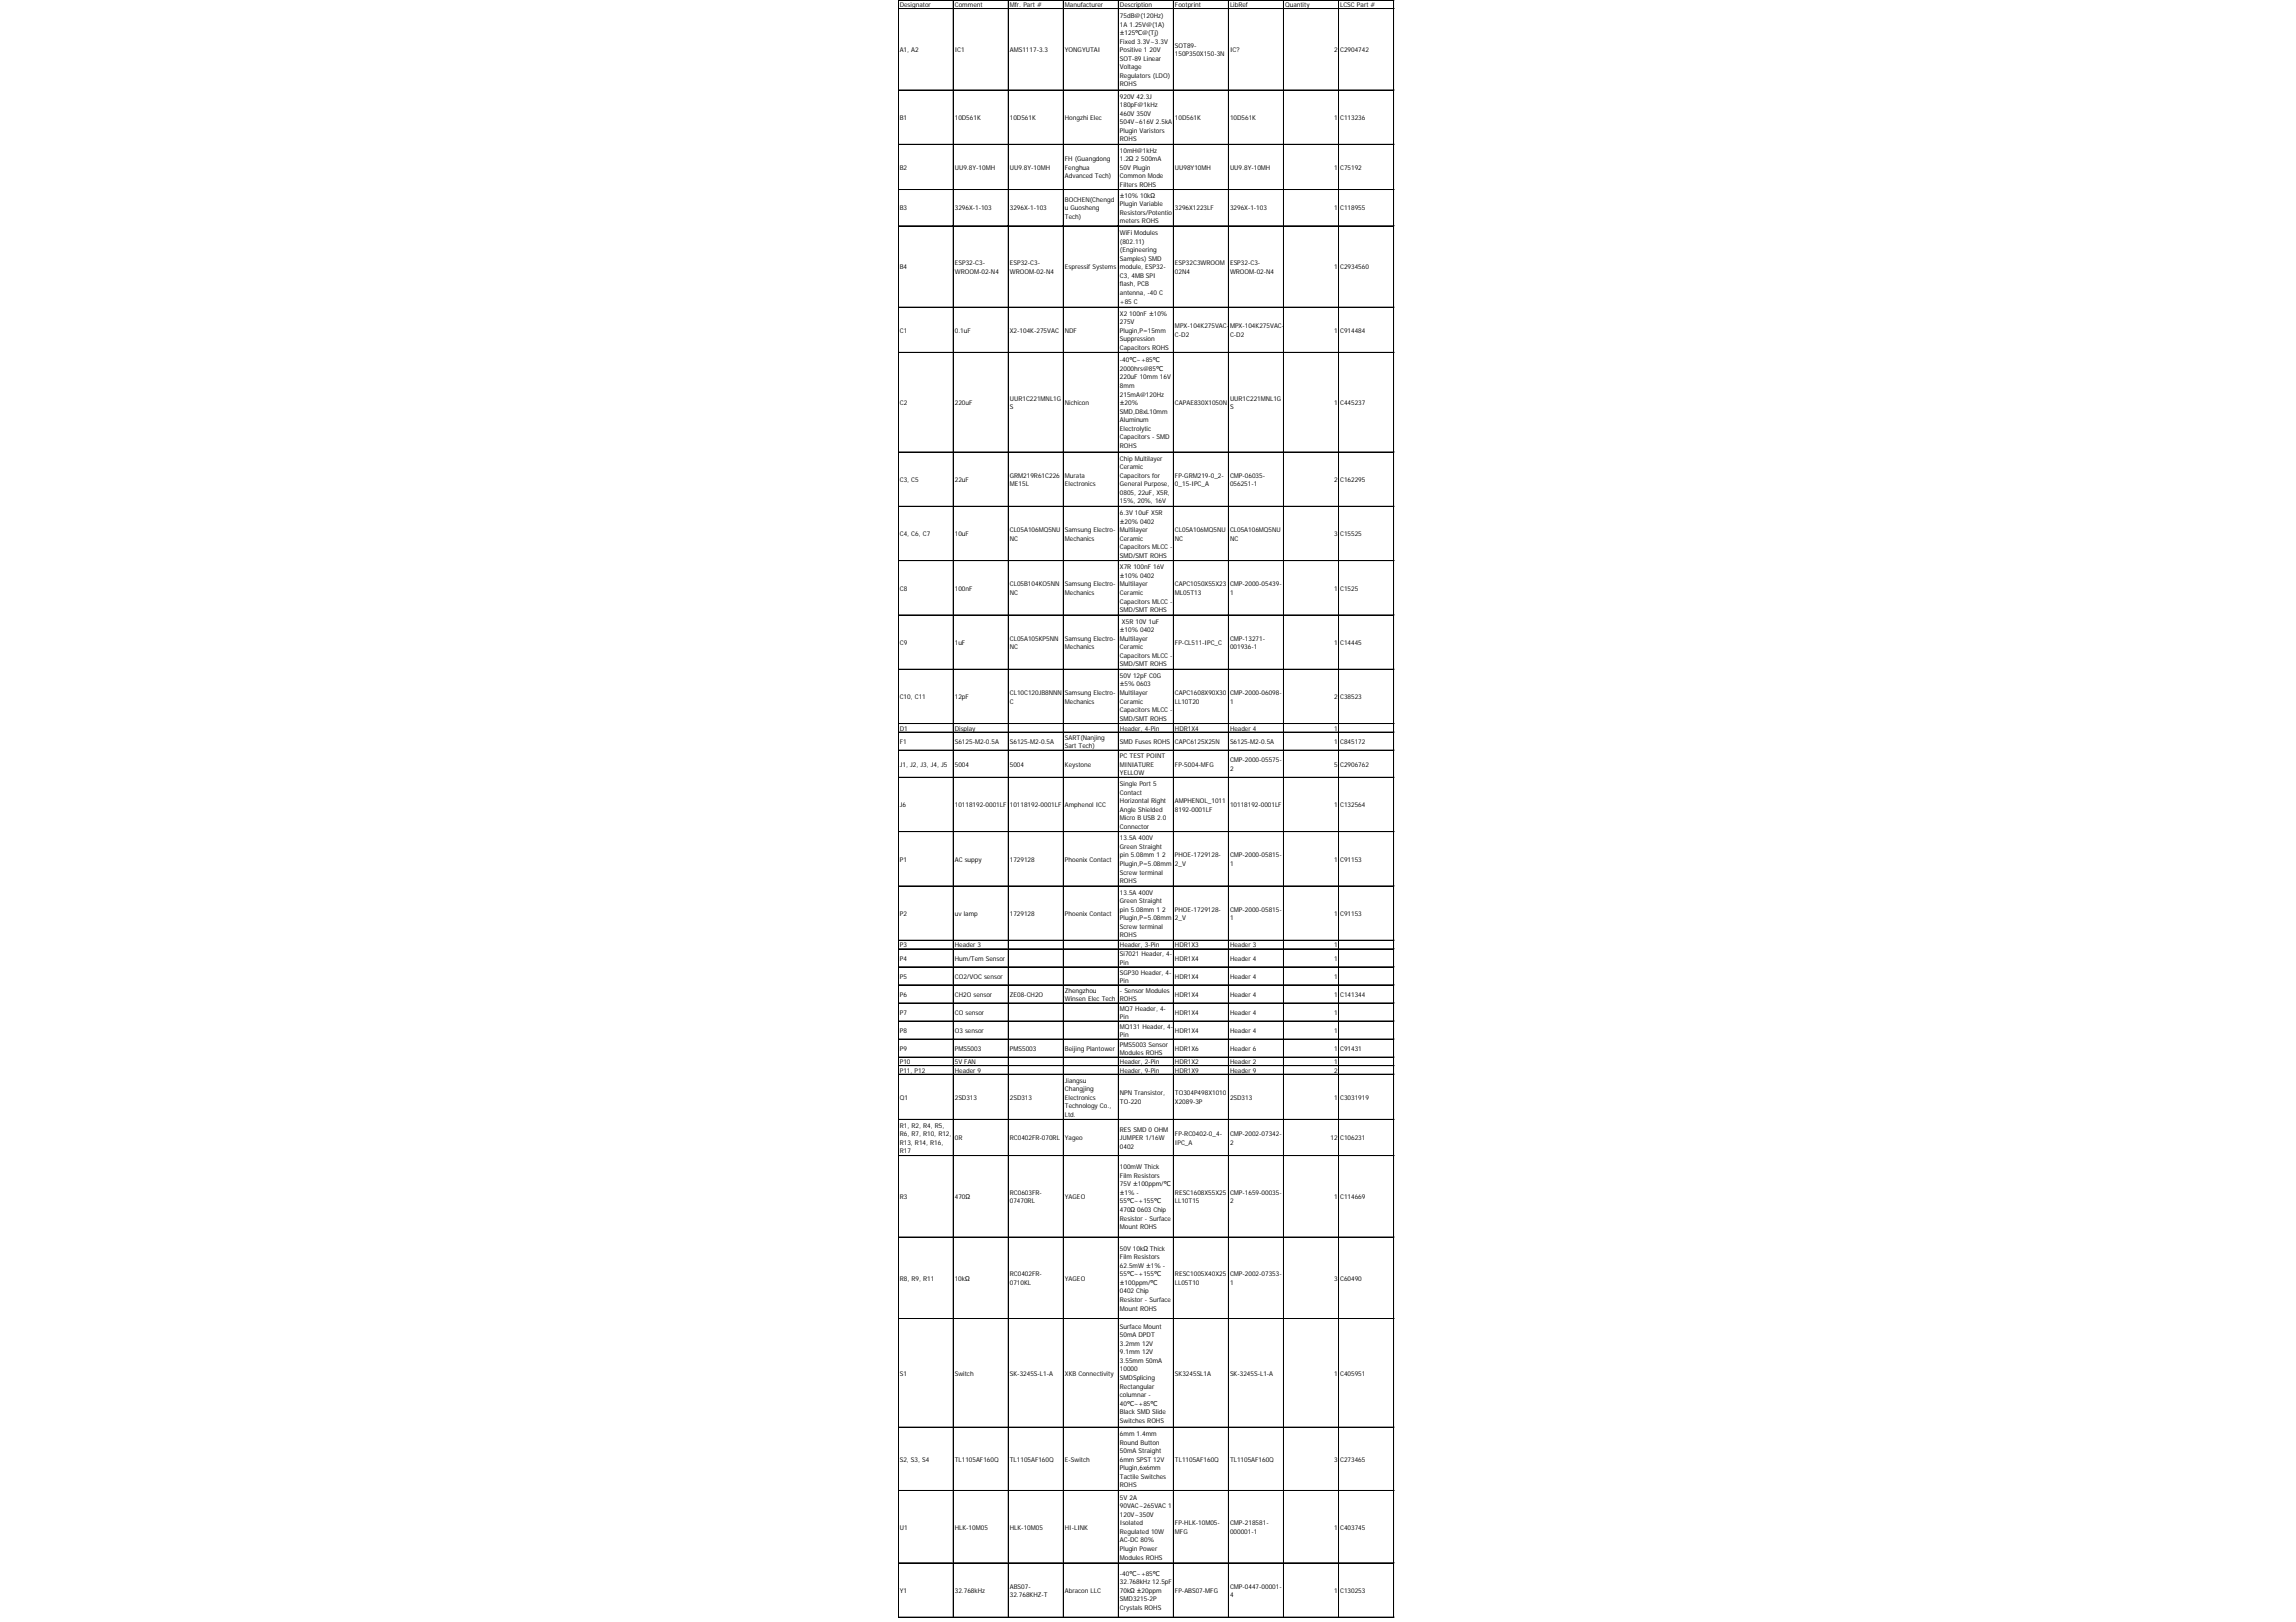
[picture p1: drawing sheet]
<svg xmlns="http://www.w3.org/2000/svg" width="297mm" height="210mm" viewBox="0 0 297 210" stroke-linecap="round" stroke-linejoin="round" font-family="sans-serif">
<defs><g id="words">
<g font-size=".9">
<text x="116.4" y=".9">Designator</text>
<text x="123.5" y=".9">Comment</text>
<text x="130.6" y=".9">Mfr. Part #</text>
<text x="137.8" y=".9">Manufacturer</text>
<text x="144.9" y=".9">Description</text>
<text x="144.9" y="2.3">75dB@(120Hz)</text>
<text x="144.9" y="3.4">1A 1.25V@(1A)</text>
<text x="144.9" y="4.5">±125℃@(Tj)</text>
<text x="144.9" y="5.6">Fixed 3.3V~3.3V</text>
<text x="152" y=".9">Footprint</text>
<text x="159.1" y=".9">LibRef</text>
<text x="166.2" y=".9">Quantity</text>
<text x="173.4" y=".9">LCSC Part #</text>
<text x="116.4" y="6.7">A1, A2</text>
<text x="123.5" y="6.7">IC1</text>
<text x="130.6" y="6.7">AMS1117-3.3</text>
<text x="137.8" y="6.7">YONGYUTAI</text>
<text x="144.9" y="6.7">Positive 1 20V</text>
<text x="144.9" y="7.9">SOT-89 Linear</text>
<text x="144.9" y="9">Voltage</text>
<text x="144.9" y="10.1">Regulators (LDO)</text>
<text x="144.9" y="11.2">ROHS</text>
<text x="152" y="6.2">SOT89-</text>
<text x="152" y="7.3">150P350X150-3N</text>
<text x="159.1" y="6.7">IC?</text>
<text x="172.6" y="6.7">2</text>
<text x="173.4" y="6.7">C2904742</text>
<text x="116.4" y="15.5">B1</text>
<text x="123.5" y="15.5">10D561K</text>
<text x="130.6" y="15.5">10D561K</text>
<text x="137.8" y="15.5">Hongzhi Elec</text>
<text x="144.9" y="12.8">920V 42.3J</text>
<text x="144.9" y="13.9">180pF@1kHz</text>
<text x="144.9" y="15">460V 350V</text>
<text x="144.9" y="16.1">504V~616V 2.5kA</text>
<text x="144.9" y="17.2">Plugin Varistors</text>
<text x="152" y="15.5">10D561K</text>
<text x="159.1" y="15.5">10D561K</text>
<text x="172.6" y="15.5">1</text>
<text x="173.4" y="15.5">C113236</text>
<text x="116.4" y="22">B2</text>
<text x="123.5" y="22">UU9.8Y-10MH</text>
<text x="130.6" y="22">UU9.8Y-10MH</text>
<text x="137.8" y="20.9">FH (Guangdong</text>
<text x="137.8" y="22">Fenghua</text>
<text x="137.8" y="23.1">Advanced Tech)</text>
<text x="144.9" y="18.3">ROHS</text>
<text x="144.9" y="19.8">10mH@1kHz</text>
<text x="144.9" y="20.9">1.2Ω 2 500mA</text>
<text x="144.9" y="22">50V Plugin</text>
<text x="144.9" y="23.1">Common Mode</text>
<text x="152" y="22">UU98Y10MH</text>
<text x="159.1" y="22">UU9.8Y-10MH</text>
<text x="172.6" y="22">1</text>
<text x="173.4" y="22">C75192</text>
<text x="116.4" y="27.2">B3</text>
<text x="123.5" y="27.2">3296X-1-103</text>
<text x="130.6" y="27.2">3296X-1-103</text>
<text x="137.8" y="26.1">BOCHEN(Chengd</text>
<text x="137.8" y="27.2">u Guosheng</text>
<text x="137.8" y="28.3">Tech)</text>
<text x="144.9" y="24.2">Filters ROHS</text>
<text x="144.9" y="25.6">±10% 10kΩ</text>
<text x="144.9" y="26.7">Plugin Variable</text>
<text x="144.9" y="27.8">Resistors/Potentio</text>
<text x="144.9" y="28.9">meters ROHS</text>
<text x="152" y="27.2">3296X1223LF</text>
<text x="159.1" y="27.2">3296X-1-103</text>
<text x="172.6" y="27.2">1</text>
<text x="173.4" y="27.2">C118955</text>
<text x="116.4" y="34.9">B4</text>
<text x="123.5" y="34.3">ESP32-C3-</text>
<text x="123.5" y="35.4">WROOM-02-N4</text>
<text x="130.6" y="34.3">ESP32-C3-</text>
<text x="130.6" y="35.4">WROOM-02-N4</text>
<text x="137.8" y="34.9">Espressif Systems</text>
<text x="144.9" y="30.4">WiFi Modules</text>
<text x="144.9" y="31.5">(802.11)</text>
<text x="144.9" y="32.6">(Engineering</text>
<text x="144.9" y="33.7">Samples) SMD</text>
<text x="144.9" y="34.9">module, ESP32-</text>
<text x="144.9" y="36">C3, 4MB SPI</text>
<text x="152" y="34.3">ESP32C3WROOM</text>
<text x="152" y="35.4">02N4</text>
<text x="159.1" y="34.3">ESP32-C3-</text>
<text x="159.1" y="35.4">WROOM-02-N4</text>
<text x="172.6" y="34.9">1</text>
<text x="173.4" y="34.9">C2934560</text>
<text x="144.9" y="37.1">flash, PCB</text>
<text x="144.9" y="38.2">antenna, -40 C</text>
<text x="144.9" y="39.3">+85 C</text>
<text x="144.9" y="40.8">X2 100nF ±10%</text>
<text x="144.9" y="41.9">275V</text>
<text x="116.4" y="43">C1</text>
<text x="123.5" y="43">0.1uF</text>
<text x="130.6" y="43">X2-104K-275VAC</text>
<text x="137.8" y="43">NDF</text>
<text x="144.9" y="43">Plugin,P=15mm</text>
<text x="144.9" y="44.2">Suppression</text>
<text x="144.9" y="45.3">Capacitors ROHS</text>
<text x="144.9" y="46.9">-40℃~+85℃</text>
<text x="144.9" y="48">2000hrs@85℃</text>
<text x="152" y="42.5">MPX-104K275VAC-</text>
<text x="152" y="43.6">C-D2</text>
<text x="159.1" y="42.5">MPX-104K275VAC-</text>
<text x="159.1" y="43.6">C-D2</text>
<text x="172.6" y="43">1</text>
<text x="173.4" y="43">C914484</text>
<text x="116.4" y="52.4">C2</text>
<text x="123.5" y="52.4">220uF</text>
<text x="130.6" y="51.9">UUR1C221MNL1G</text>
<text x="130.6" y="53">S</text>
<text x="137.8" y="52.4">Nichicon</text>
<text x="144.9" y="49.1">220uF 10mm 16V</text>
<text x="144.9" y="50.2">8mm</text>
<text x="144.9" y="51.3">215mA@120Hz</text>
<text x="144.9" y="52.4">±20%</text>
<text x="144.9" y="53.5">SMD,D8xL10mm</text>
<text x="152" y="52.4">CAPAE830X1050N</text>
<text x="159.1" y="51.9">UUR1C221MNL1G</text>
<text x="159.1" y="53">S</text>
<text x="172.6" y="52.4">1</text>
<text x="173.4" y="52.4">C445237</text>
<text x="144.9" y="54.6">Aluminum</text>
<text x="144.9" y="55.7">Electrolytic</text>
<text x="144.9" y="56.9">Capacitors - SMD</text>
<text x="144.9" y="58">ROHS</text>
<text x="144.9" y="59.6">Chip Multilayer</text>
<text x="116.4" y="62.4">C3, C5</text>
<text x="123.5" y="62.4">22uF</text>
<text x="130.6" y="61.8">GRM219R61C226</text>
<text x="130.6" y="62.9">ME15L</text>
<text x="137.8" y="61.8">Murata</text>
<text x="137.8" y="62.9">Electronics</text>
<text x="144.9" y="60.7">Ceramic</text>
<text x="144.9" y="61.8">Capacitors for</text>
<text x="144.9" y="62.9">General Purpose,</text>
<text x="144.9" y="64">0805, 22uF, X5R,</text>
<text x="144.9" y="65.1">15%, 20%, 16V</text>
<text x="152" y="61.8">FP-GRM219-0_2-</text>
<text x="152" y="62.9">0_15-IPC_A</text>
<text x="159.1" y="61.8">CMP-06035-</text>
<text x="159.1" y="62.9">056251-1</text>
<text x="172.6" y="62.4">2</text>
<text x="173.4" y="62.4">C162295</text>
<text x="116.4" y="69.4">C4, C6, C7</text>
<text x="123.5" y="69.4">10uF</text>
<text x="130.6" y="68.9">CL05A106MQ5NU</text>
<text x="130.6" y="70">NC</text>
<text x="137.8" y="68.9">Samsung Electro-</text>
<text x="137.8" y="70">Mechanics</text>
<text x="144.9" y="66.6">6.3V 10uF X5R</text>
<text x="144.9" y="67.8">±20% 0402</text>
<text x="144.9" y="68.9">Multilayer</text>
<text x="144.9" y="70">Ceramic</text>
<text x="144.9" y="71.1">Capacitors MLCC -</text>
<text x="152" y="68.9">CL05A106MQ5NU</text>
<text x="152" y="70">NC</text>
<text x="159.1" y="68.9">CL05A106MQ5NU</text>
<text x="159.1" y="70">NC</text>
<text x="172.6" y="69.4">3</text>
<text x="173.4" y="69.4">C15525</text>
<text x="116.4" y="76.4">C8</text>
<text x="123.5" y="76.4">100nF</text>
<text x="130.6" y="75.9">CL05B104KO5NN</text>
<text x="130.6" y="77">NC</text>
<text x="137.8" y="75.9">Samsung Electro-</text>
<text x="137.8" y="77">Mechanics</text>
<text x="144.9" y="72.2">SMD/SMT ROHS</text>
<text x="144.9" y="73.7">X7R 100nF 16V</text>
<text x="144.9" y="74.8">±10% 0402</text>
<text x="144.9" y="75.9">Multilayer</text>
<text x="144.9" y="77">Ceramic</text>
<text x="152" y="75.9">CAPC1050X55X23</text>
<text x="152" y="77">ML05T13</text>
<text x="159.1" y="75.9">CMP-2000-05439-</text>
<text x="159.1" y="77">1</text>
<text x="172.6" y="76.4">1</text>
<text x="173.4" y="76.4">C1525</text>
<text x="116.4" y="83.5">C9</text>
<text x="123.5" y="83.5">1uF</text>
<text x="130.6" y="82.9">CL05A105KP5NN</text>
<text x="137.8" y="82.9">Samsung Electro-</text>
<text x="144.9" y="78.1">Capacitors MLCC -</text>
<text x="144.9" y="79.2">SMD/SMT ROHS</text>
<text x="144.9" y="81.8">±10% 0402</text>
<text x="144.9" y="82.9">Multilayer</text>
<text x="145.2" y="80.7">X5R 10V 1uF</text>
<text x="152" y="83.5">FP-CL511-IPC_C</text>
<text x="159.1" y="82.9">CMP-13271-</text>
<text x="172.6" y="83.5">1</text>
<text x="173.4" y="83.5">C14445</text>
<text x="130.6" y="84">NC</text>
<text x="130.6" y="89.9">CL10C120JB8NNN</text>
<text x="137.8" y="84">Mechanics</text>
<text x="137.8" y="89.9">Samsung Electro-</text>
<text x="144.9" y="84">Ceramic</text>
<text x="144.9" y="85.1">Capacitors MLCC -</text>
<text x="144.9" y="86.2">SMD/SMT ROHS</text>
<text x="144.9" y="87.7">50V 12pF C0G</text>
<text x="144.9" y="88.8">±5% 0603</text>
<text x="144.9" y="89.9">Multilayer</text>
<text x="152" y="89.9">CAPC1608X90X30</text>
<text x="159.1" y="84">001936-1</text>
<text x="159.1" y="89.9">CMP-2000-06098-</text>
<text x="116.4" y="90.5">C10, C11</text>
<text x="116.4" y="94.6">D1</text>
<text x="123.5" y="90.5">12pF</text>
<text x="123.5" y="94.6">Display</text>
<text x="130.6" y="91.1">C</text>
<text x="137.8" y="91.1">Mechanics</text>
<text x="137.8" y="95.7">SART(Nanjing</text>
<text x="144.9" y="91.1">Ceramic</text>
<text x="144.9" y="92.2">Capacitors MLCC -</text>
<text x="144.9" y="93.3">SMD/SMT ROHS</text>
<text x="144.9" y="94.6">Header, 4-Pin</text>
<text x="152" y="91.1">LL10T20</text>
<text x="152" y="94.6">HDR1X4</text>
<text x="159.1" y="91.1">1</text>
<text x="159.1" y="94.6">Header 4</text>
<text x="172.6" y="90.5">2</text>
<text x="172.6" y="94.6">1</text>
<text x="173.4" y="90.5">C38523</text>
<text x="116.4" y="96.3">F1</text>
<text x="116.4" y="99.2">J1, J2, J3, J4, J5</text>
<text x="123.5" y="96.3">S6125-M2-0.5A</text>
<text x="123.5" y="99.2">5004</text>
<text x="130.6" y="96.3">S6125-M2-0.5A</text>
<text x="130.6" y="99.2">5004</text>
<text x="137.8" y="96.8">Sart Tech)</text>
<text x="137.8" y="99.2">Keystone</text>
<text x="144.9" y="96.3">SMD Fuses ROHS</text>
<text x="144.9" y="98.1">PC TEST POINT</text>
<text x="144.9" y="99.2">MINIATURE</text>
<text x="144.9" y="100.3">YELLOW</text>
<text x="144.9" y="101.7">Single Port 5</text>
<text x="152" y="96.3">CAPC6125X25N</text>
<text x="152" y="99.2">FP-5004-MFG</text>
<text x="159.1" y="96.3">S6125-M2-0.5A</text>
<text x="159.1" y="98.7">CMP-2000-05575-</text>
<text x="159.1" y="99.8">2</text>
<text x="172.6" y="96.3">1</text>
<text x="172.6" y="99.2">5</text>
<text x="173.4" y="96.3">C845172</text>
<text x="173.4" y="99.2">C2906762</text>
<text x="116.4" y="104.5">J6</text>
<text x="123.5" y="104.5">10118192-0001LF</text>
<text x="130.6" y="104.5">10118192-0001LF</text>
<text x="137.8" y="104.5">Amphenol ICC</text>
<text x="144.9" y="102.8">Contact</text>
<text x="144.9" y="103.9">Horizontal Right</text>
<text x="144.9" y="105">Angle Shielded</text>
<text x="144.9" y="106.1">Micro B USB 2.0</text>
<text x="144.9" y="107.2">Connector</text>
<text x="152" y="103.9">AMPHENOL_1011</text>
<text x="152" y="105">8192-0001LF</text>
<text x="159.1" y="104.5">10118192-0001LF</text>
<text x="172.6" y="104.5">1</text>
<text x="173.4" y="104.5">C132564</text>
<text x="116.4" y="111.5">P1</text>
<text x="123.5" y="111.5">AC suppy</text>
<text x="130.6" y="111.5">1729128</text>
<text x="137.8" y="111.5">Phoenix Contact</text>
<text x="144.9" y="108.7">13.5A 400V</text>
<text x="144.9" y="109.9">Green Straight</text>
<text x="144.9" y="111">pin 5.08mm 1 2</text>
<text x="144.9" y="112.1">Plugin,P=5.08mm</text>
<text x="144.9" y="113.2">Screw terminal</text>
<text x="152" y="111">PHOE-1729128-</text>
<text x="152" y="112.1">2_V</text>
<text x="159.1" y="111">CMP-2000-05815-</text>
<text x="159.1" y="112.1">1</text>
<text x="172.6" y="111.5">1</text>
<text x="173.4" y="111.5">C91153</text>
<text x="116.4" y="118.5">P2</text>
<text x="123.5" y="118.5">uv lamp</text>
<text x="130.6" y="118.5">1729128</text>
<text x="137.8" y="118.5">Phoenix Contact</text>
<text x="144.9" y="114.3">ROHS</text>
<text x="144.9" y="115.8">13.5A 400V</text>
<text x="144.9" y="116.9">Green Straight</text>
<text x="144.9" y="118">pin 5.08mm 1 2</text>
<text x="144.9" y="119.1">Plugin,P=5.08mm</text>
<text x="152" y="118">PHOE-1729128-</text>
<text x="152" y="119.1">2_V</text>
<text x="159.1" y="118">CMP-2000-05815-</text>
<text x="159.1" y="119.1">1</text>
<text x="172.6" y="118.5">1</text>
<text x="173.4" y="118.5">C91153</text>
<text x="116.4" y="122.6">P3</text>
<text x="116.4" y="124.3">P4</text>
<text x="123.5" y="122.6">Header 3</text>
<text x="123.5" y="124.3">Hum/Tem Sensor</text>
<text x="144.9" y="120.2">Screw terminal</text>
<text x="144.9" y="121.3">ROHS</text>
<text x="144.9" y="122.6">Header, 3-Pin</text>
<text x="144.9" y="123.8">Si7021 Header, 4-</text>
<text x="144.9" y="124.9">Pin</text>
<text x="152" y="122.6">HDR1X3</text>
<text x="152" y="124.3">HDR1X4</text>
<text x="159.1" y="122.6">Header 3</text>
<text x="159.1" y="124.3">Header 4</text>
<text x="172.6" y="122.6">1</text>
<text x="172.6" y="124.3">1</text>
<text x="116.4" y="126.7">P5</text>
<text x="116.4" y="129">P6</text>
<text x="116.4" y="131.3">P7</text>
<text x="123.5" y="126.7">CO2/VOC sensor</text>
<text x="123.5" y="129">CH2O sensor</text>
<text x="123.5" y="131.3">CO sensor</text>
<text x="130.6" y="129">ZE08-CH2O</text>
<text x="137.8" y="128.4">Zhengzhou</text>
<text x="137.8" y="129.6">Winsen Elec Tech</text>
<text x="144.9" y="126.1">SGP30 Header, 4-</text>
<text x="144.9" y="127.2">Pin</text>
<text x="144.9" y="128.4">- Sensor Modules</text>
<text x="144.9" y="129.6">ROHS</text>
<text x="144.9" y="130.8">MQ7 Header, 4-</text>
<text x="144.9" y="131.9">Pin</text>
<text x="152" y="126.7">HDR1X4</text>
<text x="152" y="129">HDR1X4</text>
<text x="152" y="131.3">HDR1X4</text>
<text x="159.1" y="126.7">Header 4</text>
<text x="159.1" y="129">Header 4</text>
<text x="159.1" y="131.3">Header 4</text>
<text x="172.6" y="126.7">1</text>
<text x="172.6" y="129">1</text>
<text x="172.6" y="131.3">1</text>
<text x="173.4" y="129">C141344</text>
<text x="116.4" y="133.7">P8</text>
<text x="116.4" y="136">P9</text>
<text x="116.4" y="137.7">P10</text>
<text x="123.5" y="133.7">O3 sensor</text>
<text x="123.5" y="136">PMS5003</text>
<text x="123.5" y="137.7">5V FAN</text>
<text x="130.6" y="136">PMS5003</text>
<text x="137.8" y="136">Beijing Plantower</text>
<text x="144.9" y="133.1">MQ131 Header, 4-</text>
<text x="144.9" y="134.2">Pin</text>
<text x="144.9" y="135.5">PMS5003 Sensor</text>
<text x="144.9" y="136.6">Modules ROHS</text>
<text x="144.9" y="137.7">Header, 2-Pin</text>
<text x="152" y="133.7">HDR1X4</text>
<text x="152" y="136">HDR1X6</text>
<text x="152" y="137.7">HDR1X2</text>
<text x="159.1" y="133.7">Header 4</text>
<text x="159.1" y="136">Header 6</text>
<text x="159.1" y="137.7">Header 2</text>
<text x="172.6" y="133.7">1</text>
<text x="172.6" y="136">1</text>
<text x="172.6" y="137.7">1</text>
<text x="173.4" y="136">C91431</text>
<text x="116.4" y="138.8">P11, P12</text>
<text x="116.4" y="142.3">Q1</text>
<text x="123.5" y="138.8">Header 9</text>
<text x="123.5" y="142.3">2SD313</text>
<text x="130.6" y="142.3">2SD313</text>
<text x="137.8" y="140.1">Jiangsu</text>
<text x="137.8" y="141.2">Changjing</text>
<text x="137.8" y="142.3">Electronics</text>
<text x="137.8" y="143.4">Technology Co.,</text>
<text x="144.9" y="138.8">Header, 9-Pin</text>
<text x="144.9" y="141.8">NPN Transistor,</text>
<text x="144.9" y="142.9">TO-220</text>
<text x="152" y="138.8">HDR1X9</text>
<text x="152" y="141.8">TO304P498X1010</text>
<text x="152" y="142.9">X2089-3P</text>
<text x="159.1" y="138.8">Header 9</text>
<text x="159.1" y="142.3">2SD313</text>
<text x="172.6" y="138.8">2</text>
<text x="172.6" y="142.3">1</text>
<text x="173.4" y="142.3">C3031919</text>
<text x="116.4" y="145.9">R1, R2, R4, R5,</text>
<text x="116.4" y="147">R6, R7, R10, R12,</text>
<text x="116.4" y="148.1">R13, R14, R16,</text>
<text x="116.4" y="149.2">R17</text>
<text x="123.5" y="147.6">0R</text>
<text x="130.6" y="147.6">RC0402FR-070RL</text>
<text x="137.8" y="144.5">Ltd.</text>
<text x="137.8" y="147.6">Yageo</text>
<text x="144.9" y="146.5">RES SMD 0 OHM</text>
<text x="144.9" y="147.6">JUMPER 1/16W</text>
<text x="144.9" y="148.7">0402</text>
<text x="152" y="147">FP-RC0402-0_4-</text>
<text x="152" y="148.1">IPC_A</text>
<text x="159.1" y="147">CMP-2002-07342-</text>
<text x="159.1" y="148.1">2</text>
<text x="172.1" y="147.6">12</text>
<text x="173.4" y="147.6">C106231</text>
<text x="116.4" y="155.2">R3</text>
<text x="123.5" y="155.2">470Ω</text>
<text x="130.6" y="154.6">RC0603FR-</text>
<text x="130.6" y="155.7">07470RL</text>
<text x="137.8" y="155.2">YAGEO</text>
<text x="144.9" y="151.3">100mW Thick</text>
<text x="144.9" y="152.4">Film Resistors</text>
<text x="144.9" y="153.5">75V ±100ppm/℃</text>
<text x="144.9" y="154.6">±1% -</text>
<text x="144.9" y="155.7">55℃~+155℃</text>
<text x="152" y="154.6">RESC1608X55X25</text>
<text x="152" y="155.7">LL10T15</text>
<text x="159.1" y="154.6">CMP-1659-00035-</text>
<text x="159.1" y="155.7">2</text>
<text x="172.6" y="155.2">1</text>
<text x="173.4" y="155.2">C114669</text>
<text x="144.9" y="156.8">470Ω 0603 Chip</text>
<text x="144.9" y="158">Resistor - Surface</text>
<text x="144.9" y="159.1">Mount ROHS</text>
<text x="144.9" y="161.9">50V 10kΩ Thick</text>
<text x="116.4" y="165.7">R8, R9, R11</text>
<text x="123.5" y="165.7">10kΩ</text>
<text x="130.6" y="165.2">RC0402FR-</text>
<text x="130.6" y="166.3">0710KL</text>
<text x="137.8" y="165.7">YAGEO</text>
<text x="144.9" y="163">Film Resistors</text>
<text x="144.9" y="164.1">62.5mW ±1% -</text>
<text x="144.9" y="165.2">55℃~+155℃</text>
<text x="144.9" y="166.3">±100ppm/℃</text>
<text x="144.9" y="167.4">0402 Chip</text>
<text x="152" y="165.2">RESC1005X40X25</text>
<text x="152" y="166.3">LL05T10</text>
<text x="159.1" y="165.2">CMP-2002-07353-</text>
<text x="159.1" y="166.3">1</text>
<text x="172.6" y="165.7">3</text>
<text x="173.4" y="165.7">C60490</text>
<text x="144.9" y="168.5">Resistor - Surface</text>
<text x="144.9" y="169.6">Mount ROHS</text>
<text x="144.9" y="171.9">Surface Mount</text>
<text x="144.9" y="173.1">50mA DPDT</text>
<text x="116.4" y="178">S1</text>
<text x="123.5" y="178">Switch</text>
<text x="130.6" y="178">SK-3245S-L1-A</text>
<text x="137.8" y="178">XKB Connectivity</text>
<text x="144.9" y="174.2">3.2mm 12V</text>
<text x="144.9" y="175.3">9.1mm 12V</text>
<text x="144.9" y="176.4">3.55mm 50mA</text>
<text x="144.9" y="177.5">10000</text>
<text x="144.9" y="178.6">SMDSplicing</text>
<text x="144.9" y="179.7">Rectangular</text>
<text x="152" y="178">SK3245SL1A</text>
<text x="159.1" y="178">SK-3245S-L1-A</text>
<text x="172.6" y="178">1</text>
<text x="173.4" y="178">C405951</text>
<text x="144.9" y="180.8">columnar -</text>
<text x="144.9" y="181.9">40℃~+85℃</text>
<text x="144.9" y="183">Black SMD Slide</text>
<text x="144.9" y="184.1">Switches ROHS</text>
<text x="144.9" y="185.8">6mm 1.4mm</text>
<text x="116.4" y="189.2">S2, S3, S4</text>
<text x="123.5" y="189.2">TL1105AF160Q</text>
<text x="130.6" y="189.2">TL1105AF160Q</text>
<text x="137.8" y="189.2">E-Switch</text>
<text x="144.9" y="186.9">Round Button</text>
<text x="144.9" y="188.1">50mA Straight</text>
<text x="144.9" y="189.2">6mm SPST 12V</text>
<text x="144.9" y="190.3">Plugin,6x6mm</text>
<text x="144.9" y="191.4">Tactile Switches</text>
<text x="152" y="189.2">TL1105AF160Q</text>
<text x="159.1" y="189.2">TL1105AF160Q</text>
<text x="172.6" y="189.2">3</text>
<text x="173.4" y="189.2">C273465</text>
<text x="116.4" y="197.9">U1</text>
<text x="123.5" y="197.9">HLK-10M05</text>
<text x="130.6" y="197.9">HLK-10M05</text>
<text x="137.8" y="197.9">HI-LINK</text>
<text x="144.9" y="192.5">ROHS</text>
<text x="144.9" y="194.1">5V 2A</text>
<text x="144.9" y="195.2">90VAC~265VAC 1</text>
<text x="144.9" y="196.3">120V~350V</text>
<text x="144.9" y="197.4">Isolated</text>
<text x="152" y="197.4">FP-HLK-10M05-</text>
<text x="159.1" y="197.4">CMP-218581-</text>
<text x="172.6" y="197.9">1</text>
<text x="173.4" y="197.9">C403745</text>
<text x="144.9" y="198.5">Regulated 10W</text>
<text x="144.9" y="199.6">AC-DC 80%</text>
<text x="144.9" y="200.7">Plugin Power</text>
<text x="144.9" y="201.8">Modules ROHS</text>
<text x="144.9" y="203.9">-40℃~+85℃</text>
<text x="152" y="198.5">MFG</text>
<text x="159.1" y="198.5">000001-1</text>
<text x="116.4" y="206.1">Y1</text>
<text x="123.5" y="206.1">32.768kHz</text>
<text x="130.6" y="205.6">ABS07-</text>
<text x="130.6" y="206.7">32.768KHZ-T</text>
<text x="137.8" y="206.1">Abracon LLC</text>
<text x="144.9" y="205">32.768kHz 12.5pF</text>
<text x="144.9" y="206.1">70kΩ ±20ppm</text>
<text x="144.9" y="207.2">SMD3215-2P</text>
<text x="144.9" y="208.4">Crystals ROHS</text>
<text x="152" y="206.1">FP-ABS07-MFG</text>
<text x="159.1" y="205.6">CMP-0447-00001-</text>
<text x="159.1" y="206.7">4</text>
<text x="172.6" y="206.1">1</text>
<text x="173.4" y="206.1">C130253</text>
</g>
</g></defs>
<g fill="none" stroke="#000" stroke-width=".13">
<path d="M116.2 0v209.4M116.3 0h64.1M116.3 1.1h64.1M116.3 11.6h64.1M116.3 11.7h64.1M116.3 18.7h64.1M123.3 .1v209.3M123.4 .1v209.3M130.4 .1v209.3M130.5 .1v209.3M137.6 .1v209.3M144.7 .1v209.3"/>
<path d="M151.8 .1v209.3M158.9 .1v209.3M159 .1v209.3M166 .1v209.3M166.1 .1v209.3M173.2 .1v209.3M180.3 .1v209.3M116.3 24.5h64.1M116.3 24.6h64.1M116.3 29.2h64.1M116.3 39.8h64.1M116.3 45.6h64.1"/>
<path d="M116.3 58.5h64.1M116.3 65.5h64.1M116.3 65.6h64.1M116.3 72.5h64.1M116.3 72.6h64.1M116.3 79.6h64.1M116.3 86.6h64.1M116.3 93.6h64.1M116.3 93.7h64.1M116.3 94.7h64.1M116.3 94.8h64.1M116.3 97.1h64.1"/>
<path d="M116.3 100.6h64.1M116.3 107.6h64.1M116.3 107.7h64.1M116.3 114.6h64.1M116.3 114.7h64.1M116.3 121.7h64.1M116.3 122.8h64.1M116.3 125.1h64.1M116.3 125.2h64.1M116.3 127.5h64.1M116.3 129.8h64.1M116.3 132.1h64.1"/>
<path d="M116.3 132.2h64.1M116.3 134.5h64.1M116.3 136.8h64.1M116.3 137.9h64.1M116.3 139h64.1M116.3 139.1h64.1M116.3 144.9h64.1M116.3 149.5h64.1M116.3 149.6h64.1M116.3 160.1h64.1M116.3 170.6h64.1M116.3 170.7h64.1"/>
<path d="M116.3 184.7h64.1M116.3 192.9h64.1M116.3 202.2h64.1M116.3 202.3h64.1M116.3 209.3h64.1"/>
</g>
<use href="#words"/>
</svg>
